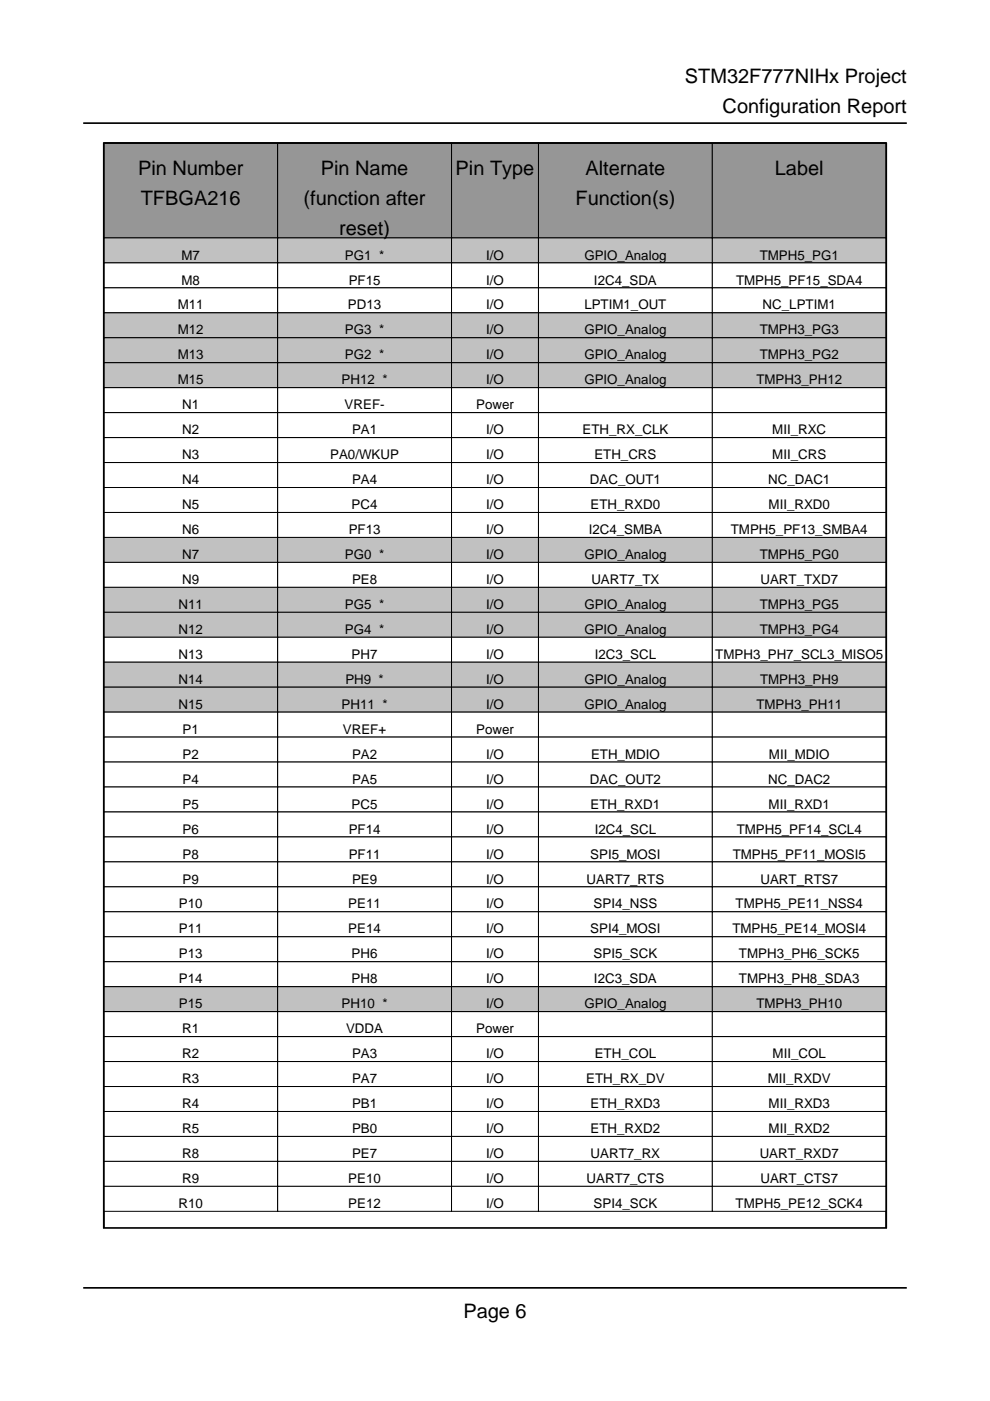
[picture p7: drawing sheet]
<svg xmlns="http://www.w3.org/2000/svg" width="210mm" height="297mm" viewBox="0 0 210 297" stroke-linecap="round" stroke-linejoin="round" font-family="sans-serif">
<defs><g id="words">
<g font-size="4.2">
<text x="145.2" y="17.6">STM32F777NIHx Project</text>
<text x="153.2" y="24">Configuration Report</text>
<text x="29.3" y="37">Pin Number</text>
<text x="68" y="37">Pin Name</text>
<text x="96.6" y="37">Pin Type</text>
<text x="124.1" y="37">Alternate</text>
<text x="164.3" y="37">Label</text>
<text x="29.8" y="43.4">TFBGA216</text>
<text x="64.4" y="43.4">(function after</text>
<text x="122" y="43.4">Function(s)</text>
<text x="71.9" y="49.7">reset)</text>
<text x="98.2" y="279.4">Page 6</text>
</g>
<g font-size="2.8">
<text x="38.5" y="55">M7</text>
<text x="73.1" y="55">PG1 *</text>
<text x="103.1" y="55">I/O</text>
<text x="123.9" y="55">GPIO_Analog</text>
<text x="161.1" y="55">TMPH5_PG1</text>
<text x="37.7" y="65.6">M11</text>
<text x="38.5" y="60.3">M8</text>
<text x="73.8" y="65.6">PD13</text>
<text x="73.9" y="60.3">PF15</text>
<text x="103.1" y="60.3">I/O</text>
<text x="103.1" y="65.6">I/O</text>
<text x="123.9" y="65.6">LPTIM1_OUT</text>
<text x="125.9" y="60.3">I2C4_SDA</text>
<text x="156.1" y="60.3">TMPH5_PF15_SDA4</text>
<text x="161.7" y="65.6">NC_LPTIM1</text>
<text x="37.7" y="70.9">M12</text>
<text x="73.1" y="70.9">PG3 *</text>
<text x="103.1" y="70.9">I/O</text>
<text x="123.9" y="70.9">GPIO_Analog</text>
<text x="161.1" y="70.9">TMPH3_PG3</text>
<text x="37.7" y="76.2">M13</text>
<text x="73.1" y="76.2">PG2 *</text>
<text x="103.1" y="76.2">I/O</text>
<text x="123.9" y="76.2">GPIO_Analog</text>
<text x="161.1" y="76.2">TMPH3_PG2</text>
<text x="37.7" y="81.5">M15</text>
<text x="72.4" y="81.5">PH12 *</text>
<text x="103.1" y="81.5">I/O</text>
<text x="123.9" y="81.5">GPIO_Analog</text>
<text x="160.4" y="81.5">TMPH3_PH12</text>
<text x="38.6" y="86.8">N1</text>
<text x="73.1" y="86.8">VREF-</text>
<text x="101" y="86.8">Power</text>
<text x="38.6" y="92.1">N2</text>
<text x="74.6" y="92.1">PA1</text>
<text x="103.1" y="92.1">I/O</text>
<text x="123.5" y="92.1">ETH_RX_CLK</text>
<text x="163.7" y="92.1">MII_RXC</text>
<text x="38.6" y="97.4">N3</text>
<text x="70" y="97.4">PA0/WKUP</text>
<text x="103.1" y="97.4">I/O</text>
<text x="126" y="97.4">ETH_CRS</text>
<text x="163.7" y="97.4">MII_CRS</text>
<text x="38.6" y="102.7">N4</text>
<text x="38.6" y="107.9">N5</text>
<text x="74.6" y="107.9">PC4</text>
<text x="74.6" y="102.7">PA4</text>
<text x="103.1" y="102.7">I/O</text>
<text x="103.1" y="107.9">I/O</text>
<text x="125.1" y="102.7">DAC_OUT1</text>
<text x="125.2" y="107.9">ETH_RXD0</text>
<text x="162.9" y="102.7">NC_DAC1</text>
<text x="163" y="107.9">MII_RXD0</text>
<text x="38.6" y="113.2">N6</text>
<text x="73.9" y="113.2">PF13</text>
<text x="103.1" y="113.2">I/O</text>
<text x="124.8" y="113.2">I2C4_SMBA</text>
<text x="155" y="113.2">TMPH5_PF13_SMBA4</text>
<text x="38.6" y="118.5">N7</text>
<text x="73.1" y="118.5">PG0 *</text>
<text x="103.1" y="118.5">I/O</text>
<text x="123.9" y="118.5">GPIO_Analog</text>
<text x="161.1" y="118.5">TMPH5_PG0</text>
<text x="38.6" y="123.8">N9</text>
<text x="74.6" y="123.8">PE8</text>
<text x="103.1" y="123.8">I/O</text>
<text x="125.4" y="123.8">UART7_TX</text>
<text x="161.2" y="123.8">UART_TXD7</text>
<text x="37.8" y="129.1">N11</text>
<text x="73.1" y="129.1">PG5 *</text>
<text x="103.1" y="129.1">I/O</text>
<text x="123.9" y="129.1">GPIO_Analog</text>
<text x="161.1" y="129.1">TMPH3_PG5</text>
<text x="37.8" y="134.4">N12</text>
<text x="73.1" y="134.4">PG4 *</text>
<text x="103.1" y="134.4">I/O</text>
<text x="123.9" y="134.4">GPIO_Analog</text>
<text x="161.1" y="134.4">TMPH3_PG4</text>
<text x="37.8" y="139.7">N13</text>
<text x="74.6" y="139.7">PH7</text>
<text x="103.1" y="139.7">I/O</text>
<text x="126.1" y="139.7">I2C3_SCL</text>
<text x="151.7" y="139.7">TMPH3_PH7_SCL3_MISO5</text>
<text x="37.8" y="145">N14</text>
<text x="73.2" y="145">PH9 *</text>
<text x="103.1" y="145">I/O</text>
<text x="123.9" y="145">GPIO_Analog</text>
<text x="161.2" y="145">TMPH3_PH9</text>
<text x="37.8" y="150.3">N15</text>
<text x="38.7" y="155.6">P1</text>
<text x="72.4" y="150.3">PH11 *</text>
<text x="72.7" y="155.6">VREF+</text>
<text x="101" y="155.6">Power</text>
<text x="103.1" y="150.3">I/O</text>
<text x="123.9" y="150.3">GPIO_Analog</text>
<text x="160.4" y="150.3">TMPH3_PH11</text>
<text x="38.7" y="160.9">P2</text>
<text x="74.6" y="160.9">PA2</text>
<text x="103.1" y="160.9">I/O</text>
<text x="125.3" y="160.9">ETH_MDIO</text>
<text x="163" y="160.9">MII_MDIO</text>
<text x="38.7" y="166.2">P4</text>
<text x="74.6" y="166.2">PA5</text>
<text x="103.1" y="166.2">I/O</text>
<text x="125.1" y="166.2">DAC_OUT2</text>
<text x="162.9" y="166.2">NC_DAC2</text>
<text x="38.7" y="171.4">P5</text>
<text x="74.6" y="171.4">PC5</text>
<text x="103.1" y="171.4">I/O</text>
<text x="125.2" y="171.4">ETH_RXD1</text>
<text x="163" y="171.4">MII_RXD1</text>
<text x="38.7" y="176.7">P6</text>
<text x="73.9" y="176.7">PF14</text>
<text x="103.1" y="176.7">I/O</text>
<text x="126.1" y="176.7">I2C4_SCL</text>
<text x="156.2" y="176.7">TMPH5_PF14_SCL4</text>
<text x="38.7" y="182">P8</text>
<text x="73.9" y="182">PF11</text>
<text x="103.1" y="182">I/O</text>
<text x="125.2" y="182">SPI5_MOSI</text>
<text x="155.3" y="182">TMPH5_PF11_MOSI5</text>
<text x="38.7" y="187.3">P9</text>
<text x="74.6" y="187.3">PE9</text>
<text x="103.1" y="187.3">I/O</text>
<text x="124.4" y="187.3">UART7_RTS</text>
<text x="161.2" y="187.3">UART_RTS7</text>
<text x="37.9" y="192.6">P10</text>
<text x="37.9" y="197.9">P11</text>
<text x="73.9" y="192.6">PE11</text>
<text x="73.9" y="197.9">PE14</text>
<text x="103.1" y="192.6">I/O</text>
<text x="103.1" y="197.9">I/O</text>
<text x="125.2" y="197.9">SPI4_MOSI</text>
<text x="125.9" y="192.6">SPI4_NSS</text>
<text x="155.3" y="197.9">TMPH5_PE14_MOSI4</text>
<text x="156" y="192.6">TMPH5_PE11_NSS4</text>
<text x="37.9" y="203.2">P13</text>
<text x="74.6" y="203.2">PH6</text>
<text x="103.1" y="203.2">I/O</text>
<text x="125.9" y="203.2">SPI5_SCK</text>
<text x="156.7" y="203.2">TMPH3_PH6_SCK5</text>
<text x="37.9" y="208.5">P14</text>
<text x="74.6" y="208.5">PH8</text>
<text x="103.1" y="208.5">I/O</text>
<text x="125.9" y="208.5">I2C3_SDA</text>
<text x="156.7" y="208.5">TMPH3_PH8_SDA3</text>
<text x="37.9" y="213.8">P15</text>
<text x="72.4" y="213.8">PH10 *</text>
<text x="103.1" y="213.8">I/O</text>
<text x="123.9" y="213.8">GPIO_Analog</text>
<text x="160.4" y="213.8">TMPH3_PH10</text>
<text x="38.6" y="219.1">R1</text>
<text x="73.4" y="219.1">VDDA</text>
<text x="101" y="219.1">Power</text>
<text x="38.6" y="224.4">R2</text>
<text x="74.6" y="224.4">PA3</text>
<text x="103.1" y="224.4">I/O</text>
<text x="126.1" y="224.4">ETH_COL</text>
<text x="163.8" y="224.4">MII_COL</text>
<text x="38.6" y="229.7">R3</text>
<text x="74.6" y="229.7">PA7</text>
<text x="103.1" y="229.7">I/O</text>
<text x="124.3" y="229.7">ETH_RX_DV</text>
<text x="162.8" y="229.7">MII_RXDV</text>
<text x="38.6" y="234.9">R4</text>
<text x="74.6" y="234.9">PB1</text>
<text x="103.1" y="234.9">I/O</text>
<text x="125.2" y="234.9">ETH_RXD3</text>
<text x="163" y="234.9">MII_RXD3</text>
<text x="38.6" y="240.2">R5</text>
<text x="38.6" y="245.5">R8</text>
<text x="74.6" y="240.2">PB0</text>
<text x="74.6" y="245.5">PE7</text>
<text x="103.1" y="240.2">I/O</text>
<text x="103.1" y="245.5">I/O</text>
<text x="125.2" y="240.2">ETH_RXD2</text>
<text x="125.2" y="245.5">UART7_RX</text>
<text x="161.1" y="245.5">UART_RXD7</text>
<text x="163" y="240.2">MII_RXD2</text>
<text x="38.6" y="250.8">R9</text>
<text x="73.9" y="250.8">PE10</text>
<text x="103.1" y="250.8">I/O</text>
<text x="124.4" y="250.8">UART7_CTS</text>
<text x="161.2" y="250.8">UART_CTS7</text>
<text x="37.8" y="256.1">R10</text>
<text x="73.9" y="256.1">PE12</text>
<text x="103.1" y="256.1">I/O</text>
<text x="125.9" y="256.1">SPI4_SCK</text>
<text x="156" y="256.1">TMPH5_PE12_SCK4</text>
</g>
</g></defs>
<path d="M22 260.3v-230h165.9v230" fill="none" stroke="#000" stroke-width=".35"/>
<path d="M22 30.3h36.9v20.1h-36.9z" fill="#90989e"/>
<path d="M22 30.3h36.9v20.1h-36.9z" fill="none" stroke="#000" stroke-width=".21"/>
<path d="M58.9 30.3h36.8v20.1h-36.8z" fill="#90989e"/>
<path d="M58.9 30.3h36.8v20.1h-36.8z" fill="none" stroke="#000" stroke-width=".21"/>
<path d="M95.7 30.3h18.5v20.1h-18.5z" fill="#90989e"/>
<path d="M95.7 30.3h18.5v20.1h-18.5z" fill="none" stroke="#000" stroke-width=".21"/>
<path d="M114.2 30.3h36.8v20.1h-36.8z" fill="#90989e"/>
<path d="M114.2 30.3h36.8v20.1h-36.8z" fill="none" stroke="#000" stroke-width=".21"/>
<path d="M151 30.3h36.9v20.1h-36.9z" fill="#90989e"/>
<path d="M151 30.3h36.9v20.1h-36.9z" fill="none" stroke="#000" stroke-width=".21"/>
<path d="M22 50.4h36.9v5.3h-36.9z" fill="#b9c4ca"/>
<path d="M22 50.4h36.9v5.3h-36.9z" fill="none" stroke="#000" stroke-width=".21"/>
<path d="M58.9 50.4h36.8v5.3h-36.8z" fill="#b9c4ca"/>
<path d="M58.9 50.4h36.8v5.3h-36.8z" fill="none" stroke="#000" stroke-width=".21"/>
<path d="M95.7 50.4h18.5v5.3h-18.5z" fill="#b9c4ca"/>
<path d="M95.7 50.4h18.5v5.3h-18.5z" fill="none" stroke="#000" stroke-width=".21"/>
<path d="M114.2 50.4h36.8v5.3h-36.8z" fill="#b9c4ca"/>
<path d="M114.2 50.4h36.8v5.3h-36.8z" fill="none" stroke="#000" stroke-width=".21"/>
<path d="M151 50.4h36.9v5.3h-36.9z" fill="#b9c4ca"/>
<path d="M151 50.4h36.9v5.3h-36.9z" fill="none" stroke="#000" stroke-width=".21"/>
<path d="M22 55.7h36.9v5.3h-36.9z" fill="#fff"/>
<path d="M22 55.7h36.9v5.3h-36.9z" fill="none" stroke="#000" stroke-width=".21"/>
<path d="M58.9 55.7h36.8v5.3h-36.8z" fill="#fff"/>
<path d="M58.9 55.7h36.8v5.3h-36.8z" fill="none" stroke="#000" stroke-width=".21"/>
<path d="M95.7 55.7h18.5v5.3h-18.5z" fill="#fff"/>
<path d="M95.7 55.7h18.5v5.3h-18.5z" fill="none" stroke="#000" stroke-width=".21"/>
<path d="M114.2 55.7h36.8v5.3h-36.8z" fill="#fff"/>
<path d="M114.2 55.7h36.8v5.3h-36.8z" fill="none" stroke="#000" stroke-width=".21"/>
<path d="M151 55.7h36.9v5.3h-36.9z" fill="#fff"/>
<path d="M151 55.7h36.9v5.3h-36.9z" fill="none" stroke="#000" stroke-width=".21"/>
<path d="M22 61h36.9v5.3h-36.9z" fill="#fff"/>
<path d="M22 61h36.9v5.3h-36.9z" fill="none" stroke="#000" stroke-width=".21"/>
<path d="M58.9 61h36.8v5.3h-36.8z" fill="#fff"/>
<path d="M58.9 61h36.8v5.3h-36.8z" fill="none" stroke="#000" stroke-width=".21"/>
<path d="M95.7 61h18.5v5.3h-18.5z" fill="#fff"/>
<path d="M95.7 61h18.5v5.3h-18.5z" fill="none" stroke="#000" stroke-width=".21"/>
<path d="M114.2 61h36.8v5.3h-36.8z" fill="#fff"/>
<path d="M114.2 61h36.8v5.3h-36.8z" fill="none" stroke="#000" stroke-width=".21"/>
<path d="M151 61h36.9v5.3h-36.9z" fill="#fff"/>
<path d="M151 61h36.9v5.3h-36.9z" fill="none" stroke="#000" stroke-width=".21"/>
<path d="M22 66.3h36.9v5.3h-36.9z" fill="#b9c4ca"/>
<path d="M22 66.3h36.9v5.3h-36.9z" fill="none" stroke="#000" stroke-width=".21"/>
<path d="M58.9 66.3h36.8v5.3h-36.8z" fill="#b9c4ca"/>
<path d="M58.9 66.3h36.8v5.3h-36.8z" fill="none" stroke="#000" stroke-width=".21"/>
<path d="M95.7 66.3h18.5v5.3h-18.5z" fill="#b9c4ca"/>
<path d="M95.7 66.3h18.5v5.3h-18.5z" fill="none" stroke="#000" stroke-width=".21"/>
<path d="M114.2 66.3h36.8v5.3h-36.8z" fill="#b9c4ca"/>
<path d="M114.2 66.3h36.8v5.3h-36.8z" fill="none" stroke="#000" stroke-width=".21"/>
<path d="M151 66.3h36.9v5.3h-36.9z" fill="#b9c4ca"/>
<path d="M151 66.3h36.9v5.3h-36.9z" fill="none" stroke="#000" stroke-width=".21"/>
<path d="M22 71.6h36.9v5.3h-36.9z" fill="#b9c4ca"/>
<path d="M22 71.6h36.9v5.3h-36.9z" fill="none" stroke="#000" stroke-width=".21"/>
<path d="M58.9 71.6h36.8v5.3h-36.8z" fill="#b9c4ca"/>
<path d="M58.9 71.6h36.8v5.3h-36.8z" fill="none" stroke="#000" stroke-width=".21"/>
<path d="M95.7 71.6h18.5v5.3h-18.5z" fill="#b9c4ca"/>
<path d="M95.7 71.6h18.5v5.3h-18.5z" fill="none" stroke="#000" stroke-width=".21"/>
<path d="M114.2 71.6h36.8v5.3h-36.8z" fill="#b9c4ca"/>
<path d="M114.2 71.6h36.8v5.3h-36.8z" fill="none" stroke="#000" stroke-width=".21"/>
<path d="M151 71.6h36.9v5.3h-36.9z" fill="#b9c4ca"/>
<path d="M151 71.6h36.9v5.3h-36.9z" fill="none" stroke="#000" stroke-width=".21"/>
<path d="M22 76.9h36.9v5.3h-36.9z" fill="#b9c4ca"/>
<path d="M22 76.9h36.9v5.3h-36.9z" fill="none" stroke="#000" stroke-width=".21"/>
<path d="M58.9 76.9h36.8v5.3h-36.8z" fill="#b9c4ca"/>
<path d="M58.9 76.9h36.8v5.3h-36.8z" fill="none" stroke="#000" stroke-width=".21"/>
<path d="M95.7 76.9h18.5v5.3h-18.5z" fill="#b9c4ca"/>
<path d="M95.7 76.9h18.5v5.3h-18.5z" fill="none" stroke="#000" stroke-width=".21"/>
<path d="M114.2 76.9h36.8v5.3h-36.8z" fill="#b9c4ca"/>
<path d="M114.2 76.9h36.8v5.3h-36.8z" fill="none" stroke="#000" stroke-width=".21"/>
<path d="M151 76.9h36.9v5.3h-36.9z" fill="#b9c4ca"/>
<path d="M151 76.9h36.9v5.3h-36.9z" fill="none" stroke="#000" stroke-width=".21"/>
<path d="M22 82.2h36.9v5.3h-36.9z" fill="#fff"/>
<path d="M22 82.2h36.9v5.3h-36.9z" fill="none" stroke="#000" stroke-width=".21"/>
<path d="M58.9 82.2h36.8v5.3h-36.8z" fill="#fff"/>
<path d="M58.9 82.2h36.8v5.3h-36.8z" fill="none" stroke="#000" stroke-width=".21"/>
<path d="M95.7 82.2h18.5v5.3h-18.5z" fill="#fff"/>
<path d="M95.7 82.2h18.5v5.3h-18.5z" fill="none" stroke="#000" stroke-width=".21"/>
<path d="M114.2 82.2h36.8v5.3h-36.8z" fill="#fff"/>
<path d="M114.2 82.2h36.8v5.3h-36.8z" fill="none" stroke="#000" stroke-width=".21"/>
<path d="M151 82.2h36.9v5.3h-36.9z" fill="#fff"/>
<path d="M151 82.2h36.9v5.3h-36.9z" fill="none" stroke="#000" stroke-width=".21"/>
<path d="M22 87.5h36.9v5.3h-36.9z" fill="#fff"/>
<path d="M22 87.5h36.9v5.3h-36.9z" fill="none" stroke="#000" stroke-width=".21"/>
<path d="M58.9 87.5h36.8v5.3h-36.8z" fill="#fff"/>
<path d="M58.9 87.5h36.8v5.3h-36.8z" fill="none" stroke="#000" stroke-width=".21"/>
<path d="M95.7 87.5h18.5v5.3h-18.5z" fill="#fff"/>
<path d="M95.7 87.5h18.5v5.3h-18.5z" fill="none" stroke="#000" stroke-width=".21"/>
<path d="M114.2 87.5h36.8v5.3h-36.8z" fill="#fff"/>
<path d="M114.2 87.5h36.8v5.3h-36.8z" fill="none" stroke="#000" stroke-width=".21"/>
<path d="M151 87.5h36.9v5.3h-36.9z" fill="#fff"/>
<path d="M151 87.5h36.9v5.3h-36.9z" fill="none" stroke="#000" stroke-width=".21"/>
<path d="M22 92.8h36.9v5.3h-36.9z" fill="#fff"/>
<path d="M22 92.8h36.9v5.3h-36.9z" fill="none" stroke="#000" stroke-width=".21"/>
<path d="M58.9 92.8h36.8v5.3h-36.8z" fill="#fff"/>
<path d="M58.9 92.8h36.8v5.3h-36.8z" fill="none" stroke="#000" stroke-width=".21"/>
<path d="M95.7 92.8h18.5v5.3h-18.5z" fill="#fff"/>
<path d="M95.7 92.8h18.5v5.3h-18.5z" fill="none" stroke="#000" stroke-width=".21"/>
<path d="M114.2 92.8h36.8v5.3h-36.8z" fill="#fff"/>
<path d="M114.2 92.8h36.8v5.3h-36.8z" fill="none" stroke="#000" stroke-width=".21"/>
<path d="M151 92.8h36.9v5.3h-36.9z" fill="#fff"/>
<path d="M151 92.8h36.9v5.3h-36.9z" fill="none" stroke="#000" stroke-width=".21"/>
<path d="M22 98.1h36.9v5.3h-36.9z" fill="#fff"/>
<path d="M22 98.1h36.9v5.3h-36.9z" fill="none" stroke="#000" stroke-width=".21"/>
<path d="M58.9 98.1h36.8v5.3h-36.8z" fill="#fff"/>
<path d="M58.9 98.1h36.8v5.3h-36.8z" fill="none" stroke="#000" stroke-width=".21"/>
<path d="M95.7 98.1h18.5v5.3h-18.5z" fill="#fff"/>
<path d="M95.7 98.1h18.5v5.3h-18.5z" fill="none" stroke="#000" stroke-width=".21"/>
<path d="M114.2 98.1h36.8v5.3h-36.8z" fill="#fff"/>
<path d="M114.2 98.1h36.8v5.3h-36.8z" fill="none" stroke="#000" stroke-width=".21"/>
<path d="M151 98.1h36.9v5.3h-36.9z" fill="#fff"/>
<path d="M151 98.1h36.9v5.3h-36.9z" fill="none" stroke="#000" stroke-width=".21"/>
<path d="M22 103.4h36.9v5.3h-36.9z" fill="#fff"/>
<path d="M22 103.4h36.9v5.3h-36.9z" fill="none" stroke="#000" stroke-width=".21"/>
<path d="M58.9 103.4h36.8v5.3h-36.8z" fill="#fff"/>
<path d="M58.9 103.4h36.8v5.3h-36.8z" fill="none" stroke="#000" stroke-width=".21"/>
<path d="M95.7 103.4h18.5v5.3h-18.5z" fill="#fff"/>
<path d="M95.7 103.4h18.5v5.3h-18.5z" fill="none" stroke="#000" stroke-width=".21"/>
<path d="M114.2 103.4h36.8v5.3h-36.8z" fill="#fff"/>
<path d="M114.2 103.4h36.8v5.3h-36.8z" fill="none" stroke="#000" stroke-width=".21"/>
<path d="M151 103.4h36.9v5.3h-36.9z" fill="#fff"/>
<path d="M151 103.4h36.9v5.3h-36.9z" fill="none" stroke="#000" stroke-width=".21"/>
<path d="M22 108.7h36.9v5.2h-36.9z" fill="#fff"/>
<path d="M22 108.7h36.9v5.2h-36.9z" fill="none" stroke="#000" stroke-width=".21"/>
<path d="M58.9 108.7h36.8v5.2h-36.8z" fill="#fff"/>
<path d="M58.9 108.7h36.8v5.2h-36.8z" fill="none" stroke="#000" stroke-width=".21"/>
<path d="M95.7 108.7h18.5v5.2h-18.5z" fill="#fff"/>
<path d="M95.7 108.7h18.5v5.2h-18.5z" fill="none" stroke="#000" stroke-width=".21"/>
<path d="M114.2 108.7h36.8v5.2h-36.8z" fill="#fff"/>
<path d="M114.2 108.7h36.8v5.2h-36.8z" fill="none" stroke="#000" stroke-width=".21"/>
<path d="M151 108.7h36.9v5.2h-36.9z" fill="#fff"/>
<path d="M151 108.7h36.9v5.2h-36.9z" fill="none" stroke="#000" stroke-width=".21"/>
<path d="M22 113.9h36.9v5.3h-36.9z" fill="#b9c4ca"/>
<path d="M22 113.9h36.9v5.3h-36.9z" fill="none" stroke="#000" stroke-width=".21"/>
<path d="M58.9 113.9h36.8v5.3h-36.8z" fill="#b9c4ca"/>
<path d="M58.9 113.9h36.8v5.3h-36.8z" fill="none" stroke="#000" stroke-width=".21"/>
<path d="M95.7 113.9h18.5v5.3h-18.5z" fill="#b9c4ca"/>
<path d="M95.7 113.9h18.5v5.3h-18.5z" fill="none" stroke="#000" stroke-width=".21"/>
<path d="M114.2 113.9h36.8v5.3h-36.8z" fill="#b9c4ca"/>
<path d="M114.2 113.9h36.8v5.3h-36.8z" fill="none" stroke="#000" stroke-width=".21"/>
<path d="M151 113.9h36.9v5.3h-36.9z" fill="#b9c4ca"/>
<path d="M151 113.9h36.9v5.3h-36.9z" fill="none" stroke="#000" stroke-width=".21"/>
<path d="M22 119.2h36.9v5.3h-36.9z" fill="#fff"/>
<path d="M22 119.2h36.9v5.3h-36.9z" fill="none" stroke="#000" stroke-width=".21"/>
<path d="M58.9 119.2h36.8v5.3h-36.8z" fill="#fff"/>
<path d="M58.9 119.2h36.8v5.3h-36.8z" fill="none" stroke="#000" stroke-width=".21"/>
<path d="M95.7 119.2h18.5v5.3h-18.5z" fill="#fff"/>
<path d="M95.7 119.2h18.5v5.3h-18.5z" fill="none" stroke="#000" stroke-width=".21"/>
<path d="M114.2 119.2h36.8v5.3h-36.8z" fill="#fff"/>
<path d="M114.2 119.2h36.8v5.3h-36.8z" fill="none" stroke="#000" stroke-width=".21"/>
<path d="M151 119.2h36.9v5.3h-36.9z" fill="#fff"/>
<path d="M151 119.2h36.9v5.3h-36.9z" fill="none" stroke="#000" stroke-width=".21"/>
<path d="M22 124.5h36.9v5.3h-36.9z" fill="#b9c4ca"/>
<path d="M22 124.5h36.9v5.3h-36.9z" fill="none" stroke="#000" stroke-width=".21"/>
<path d="M58.9 124.5h36.8v5.3h-36.8z" fill="#b9c4ca"/>
<path d="M58.9 124.5h36.8v5.3h-36.8z" fill="none" stroke="#000" stroke-width=".21"/>
<path d="M95.7 124.5h18.5v5.3h-18.5z" fill="#b9c4ca"/>
<path d="M95.7 124.5h18.5v5.3h-18.5z" fill="none" stroke="#000" stroke-width=".21"/>
<path d="M114.2 124.5h36.8v5.3h-36.8z" fill="#b9c4ca"/>
<path d="M114.2 124.5h36.8v5.3h-36.8z" fill="none" stroke="#000" stroke-width=".21"/>
<path d="M151 124.5h36.9v5.3h-36.9z" fill="#b9c4ca"/>
<path d="M151 124.5h36.9v5.3h-36.9z" fill="none" stroke="#000" stroke-width=".21"/>
<path d="M22 129.8h36.9v5.3h-36.9z" fill="#b9c4ca"/>
<path d="M22 129.8h36.9v5.3h-36.9z" fill="none" stroke="#000" stroke-width=".21"/>
<path d="M58.9 129.8h36.8v5.3h-36.8z" fill="#b9c4ca"/>
<path d="M58.9 129.8h36.8v5.3h-36.8z" fill="none" stroke="#000" stroke-width=".21"/>
<path d="M95.7 129.8h18.5v5.3h-18.5z" fill="#b9c4ca"/>
<path d="M95.7 129.8h18.5v5.3h-18.5z" fill="none" stroke="#000" stroke-width=".21"/>
<path d="M114.2 129.8h36.8v5.3h-36.8z" fill="#b9c4ca"/>
<path d="M114.2 129.8h36.8v5.3h-36.8z" fill="none" stroke="#000" stroke-width=".21"/>
<path d="M151 129.8h36.9v5.3h-36.9z" fill="#b9c4ca"/>
<path d="M151 129.8h36.9v5.3h-36.9z" fill="none" stroke="#000" stroke-width=".21"/>
<path d="M22 135.1h36.9v5.3h-36.9z" fill="#fff"/>
<path d="M22 135.1h36.9v5.3h-36.9z" fill="none" stroke="#000" stroke-width=".21"/>
<path d="M58.9 135.1h36.8v5.3h-36.8z" fill="#fff"/>
<path d="M58.9 135.1h36.8v5.3h-36.8z" fill="none" stroke="#000" stroke-width=".21"/>
<path d="M95.7 135.1h18.5v5.3h-18.5z" fill="#fff"/>
<path d="M95.7 135.1h18.5v5.3h-18.5z" fill="none" stroke="#000" stroke-width=".21"/>
<path d="M114.2 135.1h36.8v5.3h-36.8z" fill="#fff"/>
<path d="M114.2 135.1h36.8v5.3h-36.8z" fill="none" stroke="#000" stroke-width=".21"/>
<path d="M151 135.1h36.9v5.3h-36.9z" fill="#fff"/>
<path d="M151 135.1h36.9v5.3h-36.9z" fill="none" stroke="#000" stroke-width=".21"/>
<path d="M22 140.4h36.9v5.3h-36.9z" fill="#b9c4ca"/>
<path d="M22 140.4h36.9v5.3h-36.9z" fill="none" stroke="#000" stroke-width=".21"/>
<path d="M58.9 140.4h36.8v5.3h-36.8z" fill="#b9c4ca"/>
<path d="M58.9 140.4h36.8v5.3h-36.8z" fill="none" stroke="#000" stroke-width=".21"/>
<path d="M95.7 140.4h18.5v5.3h-18.5z" fill="#b9c4ca"/>
<path d="M95.7 140.4h18.5v5.3h-18.5z" fill="none" stroke="#000" stroke-width=".21"/>
<path d="M114.2 140.4h36.8v5.3h-36.8z" fill="#b9c4ca"/>
<path d="M114.2 140.4h36.8v5.3h-36.8z" fill="none" stroke="#000" stroke-width=".21"/>
<path d="M151 140.4h36.9v5.3h-36.9z" fill="#b9c4ca"/>
<path d="M151 140.4h36.9v5.3h-36.9z" fill="none" stroke="#000" stroke-width=".21"/>
<path d="M22 145.7h36.9v5.3h-36.9z" fill="#b9c4ca"/>
<path d="M22 145.7h36.9v5.3h-36.9z" fill="none" stroke="#000" stroke-width=".21"/>
<path d="M58.9 145.7h36.8v5.3h-36.8z" fill="#b9c4ca"/>
<path d="M58.9 145.7h36.8v5.3h-36.8z" fill="none" stroke="#000" stroke-width=".21"/>
<path d="M95.7 145.7h18.5v5.3h-18.5z" fill="#b9c4ca"/>
<path d="M95.7 145.7h18.5v5.3h-18.5z" fill="none" stroke="#000" stroke-width=".21"/>
<path d="M114.2 145.7h36.8v5.3h-36.8z" fill="#b9c4ca"/>
<path d="M114.2 145.7h36.8v5.3h-36.8z" fill="none" stroke="#000" stroke-width=".21"/>
<path d="M151 145.7h36.9v5.3h-36.9z" fill="#b9c4ca"/>
<path d="M151 145.7h36.9v5.3h-36.9z" fill="none" stroke="#000" stroke-width=".21"/>
<path d="M22 151h36.9v5.3h-36.9z" fill="#fff"/>
<path d="M22 151h36.9v5.3h-36.9z" fill="none" stroke="#000" stroke-width=".21"/>
<path d="M58.9 151h36.8v5.3h-36.8z" fill="#fff"/>
<path d="M58.9 151h36.8v5.3h-36.8z" fill="none" stroke="#000" stroke-width=".21"/>
<path d="M95.7 151h18.5v5.3h-18.5z" fill="#fff"/>
<path d="M95.7 151h18.5v5.3h-18.5z" fill="none" stroke="#000" stroke-width=".21"/>
<path d="M114.2 151h36.8v5.3h-36.8z" fill="#fff"/>
<path d="M114.2 151h36.8v5.3h-36.8z" fill="none" stroke="#000" stroke-width=".21"/>
<path d="M151 151h36.9v5.3h-36.9z" fill="#fff"/>
<path d="M151 151h36.9v5.3h-36.9z" fill="none" stroke="#000" stroke-width=".21"/>
<path d="M22 156.3h36.9v5.3h-36.9z" fill="#fff"/>
<path d="M22 156.3h36.9v5.3h-36.9z" fill="none" stroke="#000" stroke-width=".21"/>
<path d="M58.9 156.3h36.8v5.3h-36.8z" fill="#fff"/>
<path d="M58.9 156.3h36.8v5.3h-36.8z" fill="none" stroke="#000" stroke-width=".21"/>
<path d="M95.7 156.3h18.5v5.3h-18.5z" fill="#fff"/>
<path d="M95.7 156.3h18.5v5.3h-18.5z" fill="none" stroke="#000" stroke-width=".21"/>
<path d="M114.2 156.3h36.8v5.3h-36.8z" fill="#fff"/>
<path d="M114.2 156.3h36.8v5.3h-36.8z" fill="none" stroke="#000" stroke-width=".21"/>
<path d="M151 156.3h36.9v5.3h-36.9z" fill="#fff"/>
<path d="M151 156.3h36.9v5.3h-36.9z" fill="none" stroke="#000" stroke-width=".21"/>
<path d="M22 161.6h36.9v5.3h-36.9z" fill="#fff"/>
<path d="M22 161.6h36.9v5.3h-36.9z" fill="none" stroke="#000" stroke-width=".21"/>
<path d="M58.9 161.6h36.8v5.3h-36.8z" fill="#fff"/>
<path d="M58.9 161.6h36.8v5.3h-36.8z" fill="none" stroke="#000" stroke-width=".21"/>
<path d="M95.7 161.6h18.5v5.3h-18.5z" fill="#fff"/>
<path d="M95.7 161.6h18.5v5.3h-18.5z" fill="none" stroke="#000" stroke-width=".21"/>
<path d="M114.2 161.6h36.8v5.3h-36.8z" fill="#fff"/>
<path d="M114.2 161.6h36.8v5.3h-36.8z" fill="none" stroke="#000" stroke-width=".21"/>
<path d="M151 161.6h36.9v5.3h-36.9z" fill="#fff"/>
<path d="M151 161.6h36.9v5.3h-36.9z" fill="none" stroke="#000" stroke-width=".21"/>
<path d="M22 166.9h36.9v5.3h-36.9z" fill="#fff"/>
<path d="M22 166.9h36.9v5.3h-36.9z" fill="none" stroke="#000" stroke-width=".21"/>
<path d="M58.9 166.9h36.8v5.3h-36.8z" fill="#fff"/>
<path d="M58.9 166.9h36.8v5.3h-36.8z" fill="none" stroke="#000" stroke-width=".21"/>
<path d="M95.7 166.9h18.5v5.3h-18.5z" fill="#fff"/>
<path d="M95.7 166.9h18.5v5.3h-18.5z" fill="none" stroke="#000" stroke-width=".21"/>
<path d="M114.2 166.9h36.8v5.3h-36.8z" fill="#fff"/>
<path d="M114.2 166.9h36.8v5.3h-36.8z" fill="none" stroke="#000" stroke-width=".21"/>
<path d="M151 166.9h36.9v5.3h-36.9z" fill="#fff"/>
<path d="M151 166.9h36.9v5.3h-36.9z" fill="none" stroke="#000" stroke-width=".21"/>
<path d="M22 172.2h36.9v5.2h-36.9z" fill="#fff"/>
<path d="M22 172.2h36.9v5.2h-36.9z" fill="none" stroke="#000" stroke-width=".21"/>
<path d="M58.9 172.2h36.8v5.2h-36.8z" fill="#fff"/>
<path d="M58.9 172.2h36.8v5.2h-36.8z" fill="none" stroke="#000" stroke-width=".21"/>
<path d="M95.7 172.2h18.5v5.2h-18.5z" fill="#fff"/>
<path d="M95.7 172.2h18.5v5.2h-18.5z" fill="none" stroke="#000" stroke-width=".21"/>
<path d="M114.2 172.2h36.8v5.2h-36.8z" fill="#fff"/>
<path d="M114.2 172.2h36.8v5.2h-36.8z" fill="none" stroke="#000" stroke-width=".21"/>
<path d="M151 172.2h36.9v5.2h-36.9z" fill="#fff"/>
<path d="M151 172.2h36.9v5.2h-36.9z" fill="none" stroke="#000" stroke-width=".21"/>
<path d="M22 177.4h36.9v5.3h-36.9z" fill="#fff"/>
<path d="M22 177.4h36.9v5.3h-36.9z" fill="none" stroke="#000" stroke-width=".21"/>
<path d="M58.9 177.4h36.8v5.3h-36.8z" fill="#fff"/>
<path d="M58.9 177.4h36.8v5.3h-36.8z" fill="none" stroke="#000" stroke-width=".21"/>
<path d="M95.7 177.4h18.5v5.3h-18.5z" fill="#fff"/>
<path d="M95.7 177.4h18.5v5.3h-18.5z" fill="none" stroke="#000" stroke-width=".21"/>
<path d="M114.2 177.4h36.8v5.3h-36.8z" fill="#fff"/>
<path d="M114.2 177.4h36.8v5.3h-36.8z" fill="none" stroke="#000" stroke-width=".21"/>
<path d="M151 177.4h36.9v5.3h-36.9z" fill="#fff"/>
<path d="M151 177.4h36.9v5.3h-36.9z" fill="none" stroke="#000" stroke-width=".21"/>
<path d="M22 182.7h36.9v5.3h-36.9z" fill="#fff"/>
<path d="M22 182.7h36.9v5.3h-36.9z" fill="none" stroke="#000" stroke-width=".21"/>
<path d="M58.9 182.7h36.8v5.3h-36.8z" fill="#fff"/>
<path d="M58.9 182.7h36.8v5.3h-36.8z" fill="none" stroke="#000" stroke-width=".21"/>
<path d="M95.7 182.7h18.5v5.3h-18.5z" fill="#fff"/>
<path d="M95.7 182.7h18.5v5.3h-18.5z" fill="none" stroke="#000" stroke-width=".21"/>
<path d="M114.2 182.7h36.8v5.3h-36.8z" fill="#fff"/>
<path d="M114.2 182.7h36.8v5.3h-36.8z" fill="none" stroke="#000" stroke-width=".21"/>
<path d="M151 182.7h36.9v5.3h-36.9z" fill="#fff"/>
<path d="M151 182.7h36.9v5.3h-36.9z" fill="none" stroke="#000" stroke-width=".21"/>
<path d="M22 188h36.9v5.3h-36.9z" fill="#fff"/>
<path d="M22 188h36.9v5.3h-36.9z" fill="none" stroke="#000" stroke-width=".21"/>
<path d="M58.9 188h36.8v5.3h-36.8z" fill="#fff"/>
<path d="M58.9 188h36.8v5.3h-36.8z" fill="none" stroke="#000" stroke-width=".21"/>
<path d="M95.7 188h18.5v5.3h-18.5z" fill="#fff"/>
<path d="M95.7 188h18.5v5.3h-18.5z" fill="none" stroke="#000" stroke-width=".21"/>
<path d="M114.2 188h36.8v5.3h-36.8z" fill="#fff"/>
<path d="M114.2 188h36.8v5.3h-36.8z" fill="none" stroke="#000" stroke-width=".21"/>
<path d="M151 188h36.9v5.3h-36.9z" fill="#fff"/>
<path d="M151 188h36.9v5.3h-36.9z" fill="none" stroke="#000" stroke-width=".21"/>
<path d="M22 193.3h36.9v5.3h-36.9z" fill="#fff"/>
<path d="M22 193.3h36.9v5.3h-36.9z" fill="none" stroke="#000" stroke-width=".21"/>
<path d="M58.9 193.3h36.8v5.3h-36.8z" fill="#fff"/>
<path d="M58.9 193.3h36.8v5.3h-36.8z" fill="none" stroke="#000" stroke-width=".21"/>
<path d="M95.7 193.3h18.5v5.3h-18.5z" fill="#fff"/>
<path d="M95.7 193.3h18.5v5.3h-18.5z" fill="none" stroke="#000" stroke-width=".21"/>
<path d="M114.2 193.3h36.8v5.3h-36.8z" fill="#fff"/>
<path d="M114.2 193.3h36.8v5.3h-36.8z" fill="none" stroke="#000" stroke-width=".21"/>
<path d="M151 193.3h36.9v5.3h-36.9z" fill="#fff"/>
<path d="M151 193.3h36.9v5.3h-36.9z" fill="none" stroke="#000" stroke-width=".21"/>
<path d="M22 198.6h36.9v5.3h-36.9z" fill="#fff"/>
<path d="M22 198.6h36.9v5.3h-36.9z" fill="none" stroke="#000" stroke-width=".21"/>
<path d="M58.9 198.6h36.8v5.3h-36.8z" fill="#fff"/>
<path d="M58.9 198.6h36.8v5.3h-36.8z" fill="none" stroke="#000" stroke-width=".21"/>
<path d="M95.7 198.6h18.5v5.3h-18.5z" fill="#fff"/>
<path d="M95.7 198.6h18.5v5.3h-18.5z" fill="none" stroke="#000" stroke-width=".21"/>
<path d="M114.2 198.6h36.8v5.3h-36.8z" fill="#fff"/>
<path d="M114.2 198.6h36.8v5.3h-36.8z" fill="none" stroke="#000" stroke-width=".21"/>
<path d="M151 198.6h36.9v5.3h-36.9z" fill="#fff"/>
<path d="M151 198.6h36.9v5.3h-36.9z" fill="none" stroke="#000" stroke-width=".21"/>
<path d="M22 203.9h36.9v5.3h-36.9z" fill="#fff"/>
<path d="M22 203.9h36.9v5.3h-36.9z" fill="none" stroke="#000" stroke-width=".21"/>
<path d="M58.9 203.9h36.8v5.3h-36.8z" fill="#fff"/>
<path d="M58.9 203.9h36.8v5.3h-36.8z" fill="none" stroke="#000" stroke-width=".21"/>
<path d="M95.7 203.9h18.5v5.3h-18.5z" fill="#fff"/>
<path d="M95.7 203.9h18.5v5.3h-18.5z" fill="none" stroke="#000" stroke-width=".21"/>
<path d="M114.2 203.9h36.8v5.3h-36.8z" fill="#fff"/>
<path d="M114.2 203.9h36.8v5.3h-36.8z" fill="none" stroke="#000" stroke-width=".21"/>
<path d="M151 203.9h36.9v5.3h-36.9z" fill="#fff"/>
<path d="M151 203.9h36.9v5.3h-36.9z" fill="none" stroke="#000" stroke-width=".21"/>
<path d="M22 209.2h36.9v5.3h-36.9z" fill="#b9c4ca"/>
<path d="M22 209.2h36.9v5.3h-36.9z" fill="none" stroke="#000" stroke-width=".21"/>
<path d="M58.9 209.2h36.8v5.3h-36.8z" fill="#b9c4ca"/>
<path d="M58.9 209.2h36.8v5.3h-36.8z" fill="none" stroke="#000" stroke-width=".21"/>
<path d="M95.7 209.2h18.5v5.3h-18.5z" fill="#b9c4ca"/>
<path d="M95.7 209.2h18.5v5.3h-18.5z" fill="none" stroke="#000" stroke-width=".21"/>
<path d="M114.2 209.2h36.8v5.3h-36.8z" fill="#b9c4ca"/>
<path d="M114.2 209.2h36.8v5.3h-36.8z" fill="none" stroke="#000" stroke-width=".21"/>
<path d="M151 209.2h36.9v5.3h-36.9z" fill="#b9c4ca"/>
<path d="M151 209.2h36.9v5.3h-36.9z" fill="none" stroke="#000" stroke-width=".21"/>
<path d="M22 214.5h36.9v5.3h-36.9z" fill="#fff"/>
<path d="M22 214.5h36.9v5.3h-36.9z" fill="none" stroke="#000" stroke-width=".21"/>
<path d="M58.9 214.5h36.8v5.3h-36.8z" fill="#fff"/>
<path d="M58.9 214.5h36.8v5.3h-36.8z" fill="none" stroke="#000" stroke-width=".21"/>
<path d="M95.7 214.5h18.5v5.3h-18.5z" fill="#fff"/>
<path d="M95.7 214.5h18.5v5.3h-18.5z" fill="none" stroke="#000" stroke-width=".21"/>
<path d="M114.2 214.5h36.8v5.3h-36.8z" fill="#fff"/>
<path d="M114.2 214.5h36.8v5.3h-36.8z" fill="none" stroke="#000" stroke-width=".21"/>
<path d="M151 214.5h36.9v5.3h-36.9z" fill="#fff"/>
<path d="M151 214.5h36.9v5.3h-36.9z" fill="none" stroke="#000" stroke-width=".21"/>
<path d="M22 219.8h36.9v5.3h-36.9z" fill="#fff"/>
<path d="M22 219.8h36.9v5.3h-36.9z" fill="none" stroke="#000" stroke-width=".21"/>
<path d="M58.9 219.8h36.8v5.3h-36.8z" fill="#fff"/>
<path d="M58.9 219.8h36.8v5.3h-36.8z" fill="none" stroke="#000" stroke-width=".21"/>
<path d="M95.7 219.8h18.5v5.3h-18.5z" fill="#fff"/>
<path d="M95.7 219.8h18.5v5.3h-18.5z" fill="none" stroke="#000" stroke-width=".21"/>
<path d="M114.2 219.8h36.8v5.3h-36.8z" fill="#fff"/>
<path d="M114.2 219.8h36.8v5.3h-36.8z" fill="none" stroke="#000" stroke-width=".21"/>
<path d="M151 219.8h36.9v5.3h-36.9z" fill="#fff"/>
<path d="M151 219.8h36.9v5.3h-36.9z" fill="none" stroke="#000" stroke-width=".21"/>
<path d="M22 225.1h36.9v5.3h-36.9z" fill="#fff"/>
<path d="M22 225.1h36.9v5.3h-36.9z" fill="none" stroke="#000" stroke-width=".21"/>
<path d="M58.9 225.1h36.8v5.3h-36.8z" fill="#fff"/>
<path d="M58.9 225.1h36.8v5.3h-36.8z" fill="none" stroke="#000" stroke-width=".21"/>
<path d="M95.7 225.1h18.5v5.3h-18.5z" fill="#fff"/>
<path d="M95.7 225.1h18.5v5.3h-18.5z" fill="none" stroke="#000" stroke-width=".21"/>
<path d="M114.2 225.1h36.8v5.3h-36.8z" fill="#fff"/>
<path d="M114.2 225.1h36.8v5.3h-36.8z" fill="none" stroke="#000" stroke-width=".21"/>
<path d="M151 225.1h36.9v5.3h-36.9z" fill="#fff"/>
<path d="M151 225.1h36.9v5.3h-36.9z" fill="none" stroke="#000" stroke-width=".21"/>
<path d="M22 230.4h36.9v5.3h-36.9z" fill="#fff"/>
<path d="M22 230.4h36.9v5.3h-36.9z" fill="none" stroke="#000" stroke-width=".21"/>
<path d="M58.9 230.4h36.8v5.3h-36.8z" fill="#fff"/>
<path d="M58.9 230.4h36.8v5.3h-36.8z" fill="none" stroke="#000" stroke-width=".21"/>
<path d="M95.7 230.4h18.5v5.3h-18.5z" fill="#fff"/>
<path d="M95.7 230.4h18.5v5.3h-18.5z" fill="none" stroke="#000" stroke-width=".21"/>
<path d="M114.2 230.4h36.8v5.3h-36.8z" fill="#fff"/>
<path d="M114.2 230.4h36.8v5.3h-36.8z" fill="none" stroke="#000" stroke-width=".21"/>
<path d="M151 230.4h36.9v5.3h-36.9z" fill="#fff"/>
<path d="M151 230.4h36.9v5.3h-36.9z" fill="none" stroke="#000" stroke-width=".21"/>
<path d="M22 235.7h36.9v5.2h-36.9z" fill="#fff"/>
<path d="M22 235.7h36.9v5.2h-36.9z" fill="none" stroke="#000" stroke-width=".21"/>
<path d="M58.9 235.7h36.8v5.2h-36.8z" fill="#fff"/>
<path d="M58.9 235.7h36.8v5.2h-36.8z" fill="none" stroke="#000" stroke-width=".21"/>
<path d="M95.7 235.7h18.5v5.2h-18.5z" fill="#fff"/>
<path d="M95.7 235.7h18.5v5.2h-18.5z" fill="none" stroke="#000" stroke-width=".21"/>
<path d="M114.2 235.7h36.8v5.2h-36.8z" fill="#fff"/>
<path d="M114.2 235.7h36.8v5.2h-36.8z" fill="none" stroke="#000" stroke-width=".21"/>
<path d="M151 235.7h36.9v5.2h-36.9z" fill="#fff"/>
<path d="M151 235.7h36.9v5.2h-36.9z" fill="none" stroke="#000" stroke-width=".21"/>
<path d="M22 240.9h36.9v5.3h-36.9z" fill="#fff"/>
<path d="M22 240.9h36.9v5.3h-36.9z" fill="none" stroke="#000" stroke-width=".21"/>
<path d="M58.9 240.9h36.8v5.3h-36.8z" fill="#fff"/>
<path d="M58.9 240.9h36.8v5.3h-36.8z" fill="none" stroke="#000" stroke-width=".21"/>
<path d="M95.7 240.9h18.5v5.3h-18.5z" fill="#fff"/>
<path d="M95.7 240.9h18.5v5.3h-18.5z" fill="none" stroke="#000" stroke-width=".21"/>
<path d="M114.2 240.9h36.8v5.3h-36.8z" fill="#fff"/>
<path d="M114.2 240.9h36.8v5.3h-36.8z" fill="none" stroke="#000" stroke-width=".21"/>
<path d="M151 240.9h36.9v5.3h-36.9z" fill="#fff"/>
<path d="M151 240.9h36.9v5.3h-36.9z" fill="none" stroke="#000" stroke-width=".21"/>
<path d="M22 246.2h36.9v5.3h-36.9z" fill="#fff"/>
<path d="M22 246.2h36.9v5.3h-36.9z" fill="none" stroke="#000" stroke-width=".21"/>
<path d="M58.9 246.2h36.8v5.3h-36.8z" fill="#fff"/>
<path d="M58.9 246.2h36.8v5.3h-36.8z" fill="none" stroke="#000" stroke-width=".21"/>
<path d="M95.7 246.2h18.5v5.3h-18.5z" fill="#fff"/>
<path d="M95.7 246.2h18.5v5.3h-18.5z" fill="none" stroke="#000" stroke-width=".21"/>
<path d="M114.2 246.2h36.8v5.3h-36.8z" fill="#fff"/>
<path d="M114.2 246.2h36.8v5.3h-36.8z" fill="none" stroke="#000" stroke-width=".21"/>
<path d="M151 246.2h36.9v5.3h-36.9z" fill="#fff"/>
<path d="M151 246.2h36.9v5.3h-36.9z" fill="none" stroke="#000" stroke-width=".21"/>
<path d="M22 251.5h36.9v5.3h-36.9z" fill="#fff"/>
<path d="M22 251.5h36.9v5.3h-36.9z" fill="none" stroke="#000" stroke-width=".21"/>
<path d="M58.9 251.5h36.8v5.3h-36.8z" fill="#fff"/>
<path d="M58.9 251.5h36.8v5.3h-36.8z" fill="none" stroke="#000" stroke-width=".21"/>
<path d="M95.7 251.5h18.5v5.3h-18.5z" fill="#fff"/>
<path d="M95.7 251.5h18.5v5.3h-18.5z" fill="none" stroke="#000" stroke-width=".21"/>
<path d="M114.2 251.5h36.8v5.3h-36.8z" fill="#fff"/>
<path d="M114.2 251.5h36.8v5.3h-36.8z" fill="none" stroke="#000" stroke-width=".21"/>
<path d="M151 251.5h36.9v5.3h-36.9z" fill="#fff"/>
<path d="M151 251.5h36.9v5.3h-36.9z" fill="none" stroke="#000" stroke-width=".21"/>
<path d="M17.6 26.1h174.7M22 30.3h165.9v230h-165.9zM17.6 273h174.7" fill="none" stroke="#000" stroke-width=".35"/>
<use href="#words"/>
</svg>
